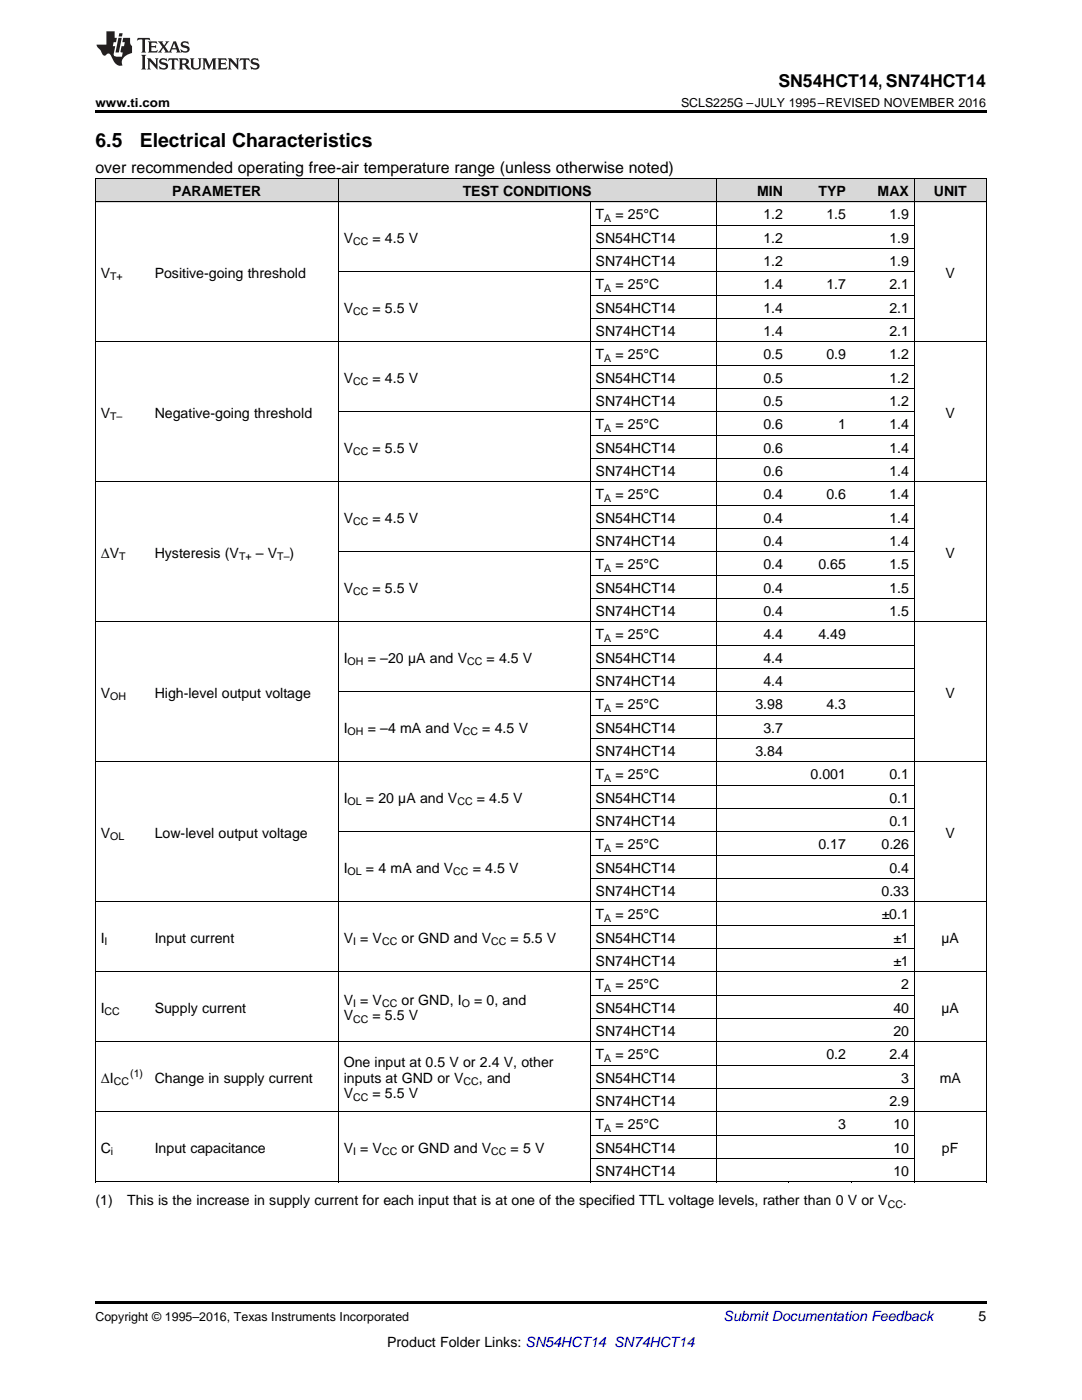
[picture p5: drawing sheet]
<svg xmlns="http://www.w3.org/2000/svg" width="216mm" height="279mm" viewBox="0 0 216 279" stroke-linecap="round" stroke-linejoin="round" font-family="sans-serif">
<defs><g id="words">
<g font-size="3.9">
<text x="19" y="29.3">6.5</text>
<text x="27.9" y="29.3">Electrical Characteristics</text>
</g>
<text font-size="3.5" x="155.3" y="17.3">SN54HCT14, SN74HCT14</text>
<text font-size="3.2" x="19" y="34.4">over recommended operating free-air temperature range (unless otherwise noted)</text>
<g font-size="2.8">
<text x="34.3" y="39.1">PARAMETER</text>
<text x="92.3" y="39.1">TEST CONDITIONS</text>
<text x="151.1" y="39.1">MIN</text>
<text x="163.3" y="39.1">TYP</text>
<text x="175.1" y="39.1">MAX</text>
<text x="186.3" y="39.1">UNIT</text>
<text x="118.9" y="43.7">T</text>
<text x="122.8" y="43.7">= 25°C</text>
<text x="152.3" y="43.7">1.2</text>
<text x="164.9" y="43.7">1.5</text>
<text x="177.5" y="43.7">1.9</text>
<text x="68.6" y="48.4">V</text>
<text x="74.3" y="48.4">= 4.5 V</text>
<text x="118.9" y="48.4">SN54HCT14</text>
<text x="118.9" y="53.1">SN74HCT14</text>
<text x="152.3" y="48.4">1.2</text>
<text x="152.3" y="53.1">1.2</text>
<text x="177.5" y="48.4">1.9</text>
<text x="177.5" y="53.1">1.9</text>
<text x="20.1" y="55.4">V</text>
<text x="30.9" y="55.4">Positive-going threshold</text>
<text x="118.9" y="57.7">T</text>
<text x="122.8" y="57.7">= 25°C</text>
<text x="152.3" y="57.7">1.4</text>
<text x="164.9" y="57.7">1.7</text>
<text x="177.5" y="57.7">2.1</text>
<text x="188.7" y="55.4">V</text>
<text x="68.6" y="62.4">V</text>
<text x="74.3" y="62.4">= 5.5 V</text>
<text x="118.9" y="62.4">SN54HCT14</text>
<text x="152.3" y="62.4">1.4</text>
<text x="177.5" y="62.4">2.1</text>
<text x="118.9" y="67">SN74HCT14</text>
<text x="118.9" y="71.7">T</text>
<text x="122.8" y="71.7">= 25°C</text>
<text x="152.3" y="67">1.4</text>
<text x="152.3" y="71.7">0.5</text>
<text x="164.9" y="71.7">0.9</text>
<text x="177.5" y="67">2.1</text>
<text x="177.5" y="71.7">1.2</text>
<text x="68.6" y="76.3">V</text>
<text x="74.3" y="76.3">= 4.5 V</text>
<text x="118.9" y="76.3">SN54HCT14</text>
<text x="152.3" y="76.3">0.5</text>
<text x="177.5" y="76.3">1.2</text>
<text x="20.1" y="83.3">V</text>
<text x="30.9" y="83.3">Negative-going threshold</text>
<text x="118.9" y="81">SN74HCT14</text>
<text x="152.3" y="81">0.5</text>
<text x="177.5" y="81">1.2</text>
<text x="188.7" y="83.3">V</text>
<text x="118.9" y="85.7">T</text>
<text x="122.8" y="85.7">= 25°C</text>
<text x="152.3" y="85.7">0.6</text>
<text x="167.2" y="85.7">1</text>
<text x="177.5" y="85.7">1.4</text>
<text x="68.6" y="90.3">V</text>
<text x="74.3" y="90.3">= 5.5 V</text>
<text x="118.9" y="90.3">SN54HCT14</text>
<text x="118.9" y="95">SN74HCT14</text>
<text x="152.3" y="90.3">0.6</text>
<text x="152.3" y="95">0.6</text>
<text x="177.5" y="90.3">1.4</text>
<text x="177.5" y="95">1.4</text>
<text x="118.9" y="99.6">T</text>
<text x="122.8" y="99.6">= 25°C</text>
<text x="152.3" y="99.6">0.4</text>
<text x="164.9" y="99.6">0.6</text>
<text x="177.5" y="99.6">1.4</text>
<text x="68.6" y="104.3">V</text>
<text x="74.3" y="104.3">= 4.5 V</text>
<text x="118.9" y="104.3">SN54HCT14</text>
<text x="152.3" y="104.3">0.4</text>
<text x="177.5" y="104.3">1.4</text>
<text x="20.1" y="111.3">ΔV</text>
<text x="30.9" y="111.3">Hysteresis (V</text>
<text x="51" y="111.3">– V</text>
<text x="57.8" y="111.3">)</text>
<text x="118.9" y="108.9">SN74HCT14</text>
<text x="118.9" y="113.6">T</text>
<text x="122.8" y="113.6">= 25°C</text>
<text x="152.3" y="108.9">0.4</text>
<text x="152.3" y="113.6">0.4</text>
<text x="163.3" y="113.6">0.65</text>
<text x="177.5" y="108.9">1.4</text>
<text x="177.5" y="113.6">1.5</text>
<text x="188.7" y="111.3">V</text>
<text x="68.6" y="118.3">V</text>
<text x="74.3" y="118.3">= 5.5 V</text>
<text x="118.9" y="118.3">SN54HCT14</text>
<text x="152.3" y="118.3">0.4</text>
<text x="177.5" y="118.3">1.5</text>
<text x="118.9" y="122.9">SN74HCT14</text>
<text x="152.3" y="122.9">0.4</text>
<text x="177.5" y="122.9">1.5</text>
<text x="118.9" y="127.6">T</text>
<text x="122.8" y="127.6">= 25°C</text>
<text x="152.3" y="127.6">4.4</text>
<text x="163.3" y="127.6">4.49</text>
<text x="68.6" y="132.2">I</text>
<text x="73.4" y="132.2">= –20 µA and V</text>
<text x="97.1" y="132.2">= 4.5 V</text>
<text x="118.9" y="132.2">SN54HCT14</text>
<text x="118.9" y="136.9">SN74HCT14</text>
<text x="152.3" y="132.2">4.4</text>
<text x="152.3" y="136.9">4.4</text>
<text x="20.1" y="139.2">V</text>
<text x="30.9" y="139.2">High-level output voltage</text>
<text x="118.9" y="141.5">T</text>
<text x="122.8" y="141.5">= 25°C</text>
<text x="150.7" y="141.5">3.98</text>
<text x="164.9" y="141.5">4.3</text>
<text x="188.7" y="139.2">V</text>
<text x="68.6" y="146.2">I</text>
<text x="73.4" y="146.2">= –4 mA and V</text>
<text x="96.2" y="146.2">= 4.5 V</text>
<text x="118.9" y="146.2">SN54HCT14</text>
<text x="152.3" y="146.2">3.7</text>
<text x="118.9" y="150.8">SN74HCT14</text>
<text x="118.9" y="155.5">T</text>
<text x="122.8" y="155.5">= 25°C</text>
<text x="150.7" y="150.8">3.84</text>
<text x="161.7" y="155.5">0.001</text>
<text x="177.5" y="155.5">0.1</text>
<text x="68.6" y="160.2">I</text>
<text x="73" y="160.2">= 20 µA and V</text>
<text x="95.1" y="160.2">= 4.5 V</text>
<text x="118.9" y="160.2">SN54HCT14</text>
<text x="177.5" y="160.2">0.1</text>
<text x="20.1" y="167.1">V</text>
<text x="30.9" y="167.1">Low-level output voltage</text>
<text x="118.9" y="164.8">SN74HCT14</text>
<text x="177.5" y="164.8">0.1</text>
<text x="188.7" y="167.1">V</text>
<text x="118.9" y="169.5">T</text>
<text x="122.8" y="169.5">= 25°C</text>
<text x="163.3" y="169.5">0.17</text>
<text x="175.9" y="169.5">0.26</text>
<text x="68.6" y="174.1">I</text>
<text x="73" y="174.1">= 4 mA and V</text>
<text x="94.3" y="174.1">= 4.5 V</text>
<text x="118.9" y="174.1">SN54HCT14</text>
<text x="118.9" y="178.8">SN74HCT14</text>
<text x="175.9" y="178.8">0.33</text>
<text x="177.5" y="174.1">0.4</text>
<text x="118.9" y="183.4">T</text>
<text x="122.8" y="183.4">= 25°C</text>
<text x="175.9" y="183.4">±0.1</text>
<text x="20.1" y="188.1">I</text>
<text x="30.9" y="188.1">Input current</text>
<text x="68.6" y="188.1">V = V</text>
<text x="80.1" y="188.1">or GND and V</text>
<text x="101.9" y="188.1">= 5.5 V</text>
<text x="118.9" y="188.1">SN54HCT14</text>
<text x="178.3" y="188.1">±1</text>
<text x="187.9" y="188.1">µA</text>
<text x="118.9" y="192.8">SN74HCT14</text>
<text x="118.9" y="197.4">T</text>
<text x="122.8" y="197.4">= 25°C</text>
<text x="178.3" y="192.8">±1</text>
<text x="179.8" y="197.4">2</text>
<text x="20.1" y="202.1">I</text>
<text x="30.9" y="202.1">Supply current</text>
<text x="68.6" y="200.5">V = V</text>
<text x="68.6" y="203.7">V</text>
<text x="74.3" y="203.7">= 5.5 V</text>
<text x="80.1" y="200.5">or GND, I</text>
<text x="94.6" y="200.5">= 0, and</text>
<text x="118.9" y="202.1">SN54HCT14</text>
<text x="178.3" y="202.1">40</text>
<text x="187.9" y="202.1">µA</text>
<text x="118.9" y="206.7">SN74HCT14</text>
<text x="178.3" y="206.7">20</text>
<text x="68.6" y="212.9">One input at 0.5 V or 2.4 V, other</text>
<text x="118.9" y="211.4">T</text>
<text x="122.8" y="211.4">= 25°C</text>
<text x="164.9" y="211.4">0.2</text>
<text x="177.5" y="211.4">2.4</text>
<text x="20.1" y="216">ΔI</text>
<text x="30.9" y="216">Change in supply current</text>
<text x="68.6" y="216">inputs at GND or V</text>
<text x="68.6" y="219.2">V</text>
<text x="74.3" y="219.2">= 5.5 V</text>
<text x="95.6" y="216">, and</text>
<text x="118.9" y="216">SN54HCT14</text>
<text x="118.9" y="220.7">SN74HCT14</text>
<text x="177.5" y="220.7">2.9</text>
<text x="179.8" y="216">3</text>
<text x="187.5" y="216">mA</text>
<text x="118.9" y="225.4">T</text>
<text x="122.8" y="225.4">= 25°C</text>
<text x="167.2" y="225.4">3</text>
<text x="178.3" y="225.4">10</text>
<text x="20.1" y="230">C</text>
<text x="30.9" y="230">Input capacitance</text>
<text x="68.6" y="230">V = V</text>
<text x="80.1" y="230">or GND and V</text>
<text x="101.9" y="230">= 5 V</text>
<text x="118.9" y="230">SN54HCT14</text>
<text x="178.3" y="230">10</text>
<text x="188" y="230">pF</text>
<text x="118.9" y="234.7">SN74HCT14</text>
<text x="178.3" y="234.7">10</text>
<text x="19" y="240.5">(1)</text>
<text x="25.4" y="240.5">This is the increase in supply current for each input that is at one of the specified TTL voltage levels, rather than 0 V or V</text>
<text x="180.2" y="240.5">.</text>
<text x="195.3" y="263.6">5</text>
<text x="77.3" y="268.9">Product Folder Links: SN54HCT14 SN74HCT14</text>
</g>
<text font-size="2.8" fill="#0000c8" x="144.4" y="263.6">Submit Documentation Feedback</text>
<g font-size="2.5">
<text x="19" y="21.4">www.ti.com</text>
<text x="135.9" y="21.4">SCLS225G –JULY 1995–REVISED NOVEMBER 2016</text>
<text x="19" y="263.6">Copyright © 1995–2016, Texas Instruments Incorporated</text>
</g>
<g font-size="2.1">
<text x="120.5" y="44.3">A</text>
<text x="70.4" y="49">CC</text>
<text x="22" y="56">T+</text>
<text x="120.5" y="58.3">A</text>
<text x="70.4" y="62.9">CC</text>
<text x="70.4" y="76.9">CC</text>
<text x="120.5" y="72.2">A</text>
<text x="22" y="83.9">T–</text>
<text x="120.5" y="86.2">A</text>
<text x="70.4" y="90.9">CC</text>
<text x="120.5" y="100.2">A</text>
<text x="70.4" y="104.8">CC</text>
<text x="23.8" y="111.8">T</text>
<text x="47.7" y="111.8">T+</text>
<text x="55.3" y="111.8">T–</text>
<text x="70.4" y="118.8">CC</text>
<text x="120.5" y="114.2">A</text>
<text x="120.5" y="128.1">A</text>
<text x="69.4" y="132.8">OH</text>
<text x="93.2" y="132.8">CC</text>
<text x="22" y="139.8">OH</text>
<text x="120.5" y="142.1">A</text>
<text x="69.4" y="146.8">OH</text>
<text x="92.4" y="146.8">CC</text>
<text x="69.4" y="160.7">OL</text>
<text x="91.3" y="160.7">CC</text>
<text x="120.5" y="156.1">A</text>
<text x="22" y="167.7">OL</text>
<text x="120.5" y="170">A</text>
<text x="69.4" y="174.7">OL</text>
<text x="90.4" y="174.7">CC</text>
<text x="120.5" y="184">A</text>
<text x="20.9" y="188.7">I</text>
<text x="70.4" y="188.7">I</text>
<text x="76.2" y="188.7">CC</text>
<text x="98" y="188.7">CC</text>
<text x="120.5" y="198">A</text>
<text x="20.9" y="202.6">CC</text>
<text x="70.4" y="201">I</text>
<text x="76.2" y="201">CC</text>
<text x="92.1" y="201">O</text>
<text x="70.4" y="204.2">CC</text>
<text x="26" y="214.9">(1)</text>
<text x="120.5" y="211.9">A</text>
<text x="22.7" y="216.6">CC</text>
<text x="70.4" y="219.8">CC</text>
<text x="92.5" y="216.6">CC</text>
<text x="120.5" y="225.9">A</text>
<text x="22.1" y="230.6">i</text>
<text x="70.4" y="230.6">I</text>
<text x="76.2" y="230.6">CC</text>
<text x="98" y="230.6">CC</text>
<text x="177.1" y="241.1">CC</text>
</g>
</g></defs>
<g fill="#d8d8d8">
<path d="M19 35.7h10.8v4.7h-10.8z"/>
<path d="M29.8 35.7h37.7v4.7h-37.7z"/>
<path d="M67.5 35.7h50.3v4.7h-50.3z"/>
<path d="M117.8 35.7h25.1v4.7h-25.1z"/>
<path d="M142.9 35.7h14.4v4.7h-14.4z"/>
<path d="M157.3 35.7h12.6v4.7h-12.6z"/>
<path d="M169.9 35.7h12.6v4.7h-12.6z"/>
<path d="M182.5 35.7h14.3v4.7h-14.3z"/>
</g>
<path d="M19 22h177.8v.5h-177.8zM19 235.9h.2zM67.4 235.9h.1zM117.7 235.9h.1zM142.8 235.9h.1zM157.2 235.9h.1zM169.8 235.9h.1zM182.4 235.9h.1zM196.7 235.9h.1zM19 259.7h177.8v.5h-177.8z" fill="#000"/>
<g fill="none" stroke="#000" stroke-width=".2">
<path d="M19 35.6h177.8M19.1 35.7v200.2M67.5 35.7v200.2M142.9 35.7v200.2M182.4 35.7v200.2M196.8 35.7v200.2M19 40.3h177.8M67.5 54.3h115M117.7 40.3v195.6M117.8 58.9h64.7M117.8 49.6h64.7M117.8 45h64.7"/>
<path d="M19 68.2h177.8M117.8 77.6h64.7M117.8 72.9h64.7M117.8 63.6h64.7M19 96.2h177.8M67.5 82.2h115M117.8 91.5h64.7M117.8 86.9h64.7M67.5 110.2h115M117.8 119.5h64.7M117.8 114.8h64.7M117.8 105.5h64.7"/>
<path d="M117.8 100.8h64.7M19 124.1h177.8M67.5 138.1h115M117.8 133.4h64.7M117.8 128.8h64.7M19 152.1h177.8M117.8 156.7h64.7M117.8 147.4h64.7M117.8 142.8h64.7M67.5 166h115M117.8 175.3h64.7M117.8 170.7h64.7"/>
<path d="M117.8 161.4h64.7M19 194h177.8M19 180h177.8M117.8 198.6h64.7M117.8 189.3h64.7M117.8 184.7h64.7M19 207.9h177.8M117.8 217.3h64.7M117.8 212.6h64.7M117.8 203.3h64.7M19 235.9h177.8M19 221.9h177.8"/>
<path d="M117.8 231.2h64.7M117.8 226.6h64.7"/>
</g>
<g fill="#231f20">
<path d="M27.5 7.6l-.1 .5 .4-.2h.6v.1v2.1l-.2 .4h1l-.3-.4v-2.1l.1-.1h.5l.5 .2-.2-.5zM29.5 8.3l.2 .3v1.5l-.2 .4h1.8l.2-.6a1.04 1.04 0 0 1-1.3 .2v-.7h.6l.3 .2v-.6l-.3 .2h-.6v-.6l.8-.1 .4 .3-.2-.5zM31.5 8.3l.9 1.1-.9 1.1h.8l-.2-.2 .5-.7 .4 .7-.2 .2h1.5l-.1-.2 .1-.4h.9l.1 .4-.2 .2h1l-.3-.3-.7-1.9h-.5l-.9 2-.8-1 .9-1h-.8l.1 .3-.3 .5-.4-.6 .2-.2zM34.7 8.6l.4 1h-.7zM36.3 8.4a.63 .63 0 0 0-.2 .7 .63 .63 0 0 0 .6 .4l.6 .2 .1 .2a.75 .75 0 0 1-.7 .4 .75 .75 0 0 1-.6-.5l.1 .7 .1-.1a1.11 1.11 0 0 0 1.5-.6 1.13 1.13 0 0 0-1.2-.8l-.1-.4a1.04 1.04 0 0 1 1.2 .2l-.2-.5-.1 .1-.5-.2zM28.2 10.9l.2 .4v2.2l-.2 .4h1l-.3-.4v-2.2l.3-.4zM29.3 11.6l.3 .4v1.5l-.3 .4h.8l-.2-.4v-1.3l1.5 1.7v-1.9l.2-.4h-.7l.2 .4v.9l-1.1-1.3zM32 11.8a.62 .62 0 0 0-.2 .7 .62 .62 0 0 0 .6 .4l.6 .1 .1 .3a.76 .76 0 0 1-.7 .3 .76 .76 0 0 1-.6-.4l.1 .7 .1-.1a1.11 1.11 0 0 0 1.5-.6 1.13 1.13 0 0 0-1.2-.8l-.1-.4a1.04 1.04 0 0 1 1.2 .2l-.2-.6-.1 .1-.5-.1zM33.7 11.6l-.2 .6a.61 .61 0 0 1 .8-.3v1.6l-.2 .4h.9l-.2-.4v-1.6a.63 .63 0 0 1 .8 .3l-.2-.6zM35.6 11.6l.3 .4v1.5l-.3 .4h1l-.2-.2v-.8l.5 .2a.76 .76 0 0 0 1.2 .7l-1-1a.58 .58 0 0 0 .6-.5 .58 .58 0 0 0-.5-.6zM36.4 11.9h.1a.45 .45 0 0 1 .5 .1 .45 .45 0 0 1 .1 .5l-.7 .2zM37.9 11.6l.2 .2a2.17 2.17 0 0 0 .3 1.9 .99 .99 0 0 0 1.6-.6v-1.1l.2-.4h-.7l.2 .2a1.92 1.92 0 0 1-.2 1.8 .6 .6 0 0 1-.9-.5v-1.1l.2-.4zM40.4 11.6l.2 .4v1.5l-.2 .4h.7l-.2-.4v-1.4l.8 1.8 .8-1.8v1.4l-.2 .4h.9l-.2-.4v-1.5l.2-.4h-.8l-.6 1.5-.6-1.5zM43.4 11.6l.2 .4v1.5l-.2 .4h1.8l.2-.6a1.04 1.04 0 0 1-1.3 .1v-.6h.5l.4 .2v-.6l-.4 .2h-.5v-.7h.8l.3 .3-.1-.6zM45.5 11.6l.2 .4v1.5l-.2 .4h.7l-.2-.4v-1.3l1.5 1.7v-1.9l.2-.4h-.7l.2 .4v.9l-1.1-1.3zM47.9 11.6l-.1 .6a.61 .61 0 0 1 .8-.3v1.6l-.3 .4h1l-.3-.4 .1-1.6a.63 .63 0 0 1 .7 .3l-.1-.6zM50.2 11.8a.62 .62 0 0 0-.2 .7 .62 .62 0 0 0 .6 .4l.6 .1 .2 .3a.76 .76 0 0 1-.8 .3 .76 .76 0 0 1-.6-.4l.1 .7 .2-.1a1.11 1.11 0 0 0 1.5-.6 1.13 1.13 0 0 0-1.3-.8l-.1-.4a1.04 1.04 0 0 1 1.2 .2l-.1-.6-.2 .1-.5-.1z"/>
<path d="M21.2 6.3v2.6h-1.9l.1 .4 .7 .9a.91 .91 0 0 0 1 .8 .56 .56 0 0 1 .5-.3 .56 .56 0 0 1 .5 .3l.4 .8a1.53 1.53 0 0 0 1.9 1.2 1.54 1.54 0 0 1 1-2.1l.9-.3v-1.4a1.52 1.52 0 0 1-.3-1.6h-1.4l-.2 .8h.5l-.2 .8h-.4l-.2 1v.2l.4 .1-.2 .8a1.93 1.93 0 0 1-1.6-.3l.3-1.8h-.5l.2-.8h.4l.2-.8h-.4v-1.3zM23.6 7.6l-.6 2.9h.7l.6-2.9zM23.8 6.6l-.1 .7h.6l.2-.7z"/>
</g>
<use href="#words"/>
</svg>
